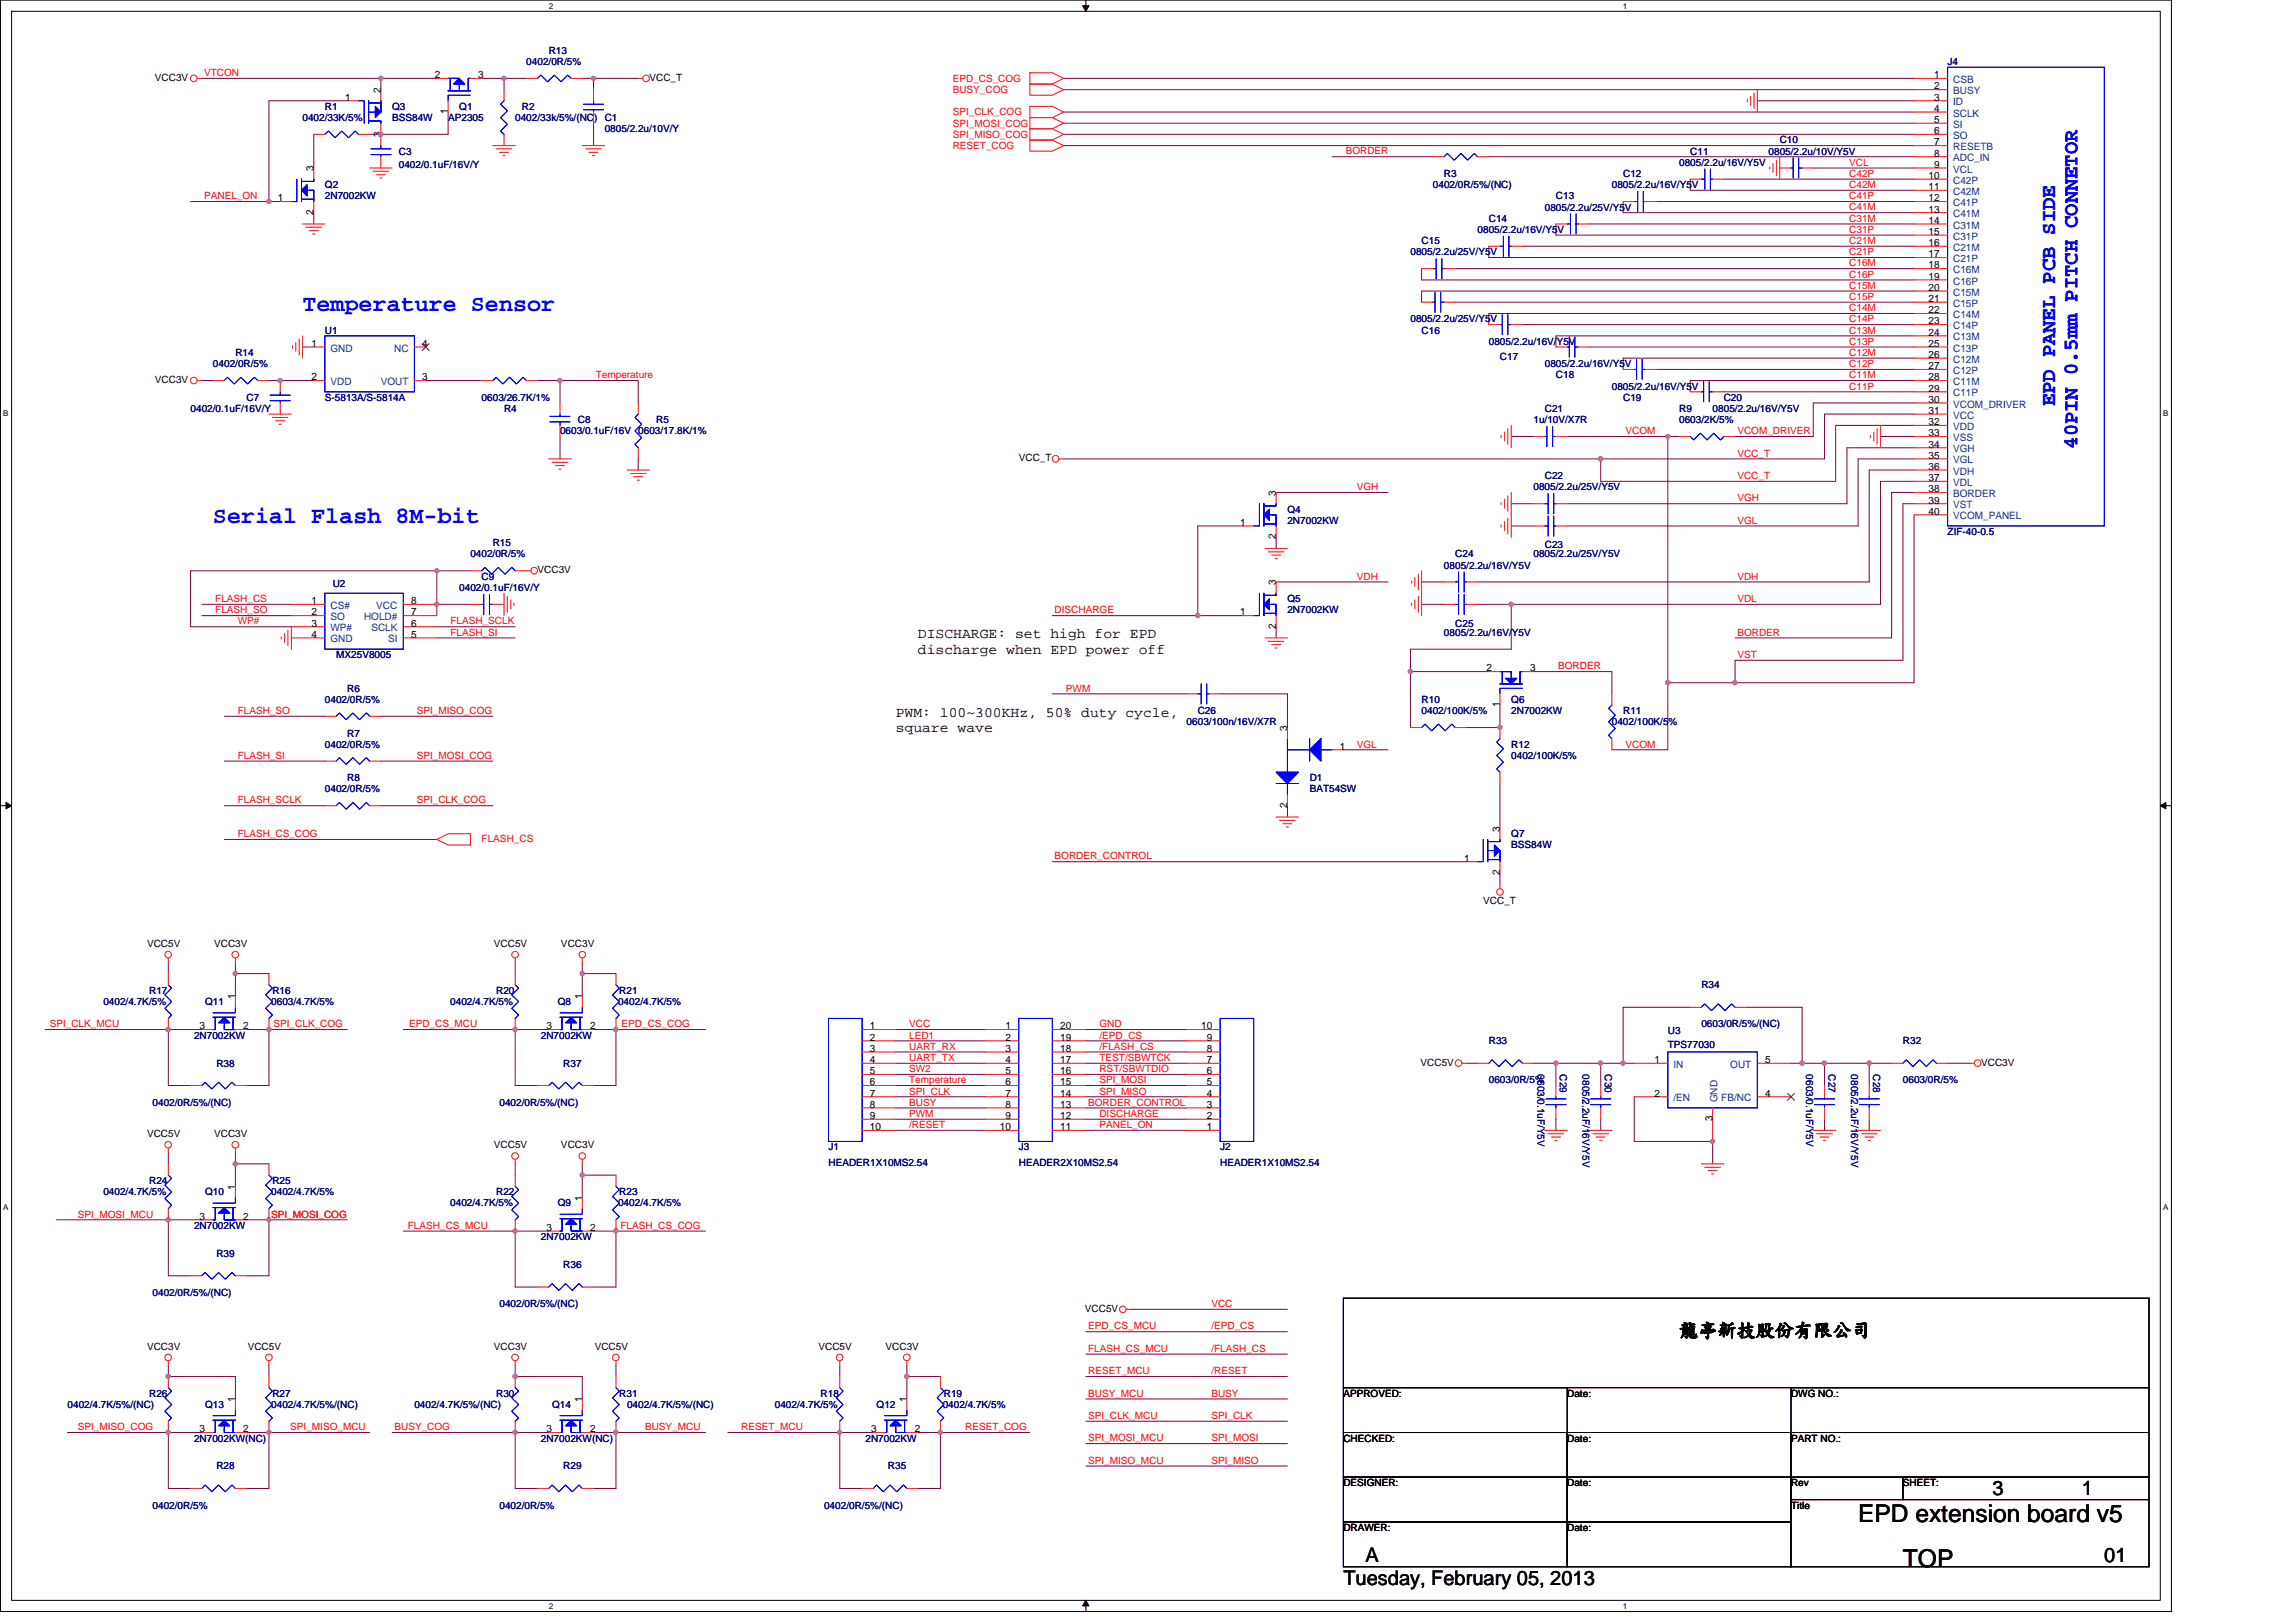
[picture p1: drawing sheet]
<svg xmlns="http://www.w3.org/2000/svg" width="297mm" height="210mm" viewBox="0 0 297 210" stroke-linecap="round" stroke-linejoin="round" font-family="sans-serif">
<defs><g id="words">
<g font-size="3.2">
<text x="240.4" y="196.9">EPD extension board v5</text>
<text x="246.2" y="202.7">TOP</text>
</g>
<g font-size="3" fill="#00f">
<text x="39.1" y="40.2">Temperature Sensor</text>
<text x="27.6" y="67.7">Serial Flash 8M-bit</text>
</g>
<g font-size="2.7" fill="#00f">
<text x="265.9" y="52.6" transform="rotate(-90 265.9 52.6)">EPD PANEL PCB SIDE</text>
<text x="268.8" y="58.1" transform="rotate(-90 268.8 58.1)">40PIN 0.5mm PITCH CONNETOR</text>
</g>
<g font-size="2.6">
<text x="257.8" y="193.4">3</text>
<text x="269.3" y="193.4">1</text>
<text x="176.7" y="202.1">A</text>
<text x="272.2" y="202.1">01</text>
<text x="173.8" y="205">Tuesday, February 05, 2013</text>
</g>
<text font-size="2.5" x="217.2" y="172.8">龍亭新技股份有限公司</text>
<g font-size="1.9">
<text x="118.8" y="82.6">DISCHARGE: set high for EPD</text>
<text x="118.8" y="84.6">discharge when EPD power off</text>
<text x="115.9" y="92.7">PWM: 100~300KHz, 50% duty cycle,</text>
<text x="115.9" y="94.7">square wave</text>
</g>
<g font-size="1.3">
<text x="20" y="10.4">VCC3V</text>
<text x="56.2" y="10.1">2</text>
<text x="61.9" y="10.1">3</text>
<text x="84" y="10.4">VCC_T</text>
<text x="250.2" y="11.6">2</text>
<text x="250.2" y="10.1">1</text>
<text x="44.6" y="13">1</text>
<text x="49.3" y="17.7" transform="rotate(-90 49.3 17.7)">3</text>
<text x="49.3" y="12" transform="rotate(-90 49.3 12)">2</text>
<text x="58" y="14.8" transform="rotate(-90 58 14.8)">1</text>
<text x="250.2" y="17.4">6</text>
<text x="250.2" y="15.9">5</text>
<text x="250.2" y="14.5">4</text>
<text x="250.2" y="13">3</text>
<text x="40.6" y="22.2" transform="rotate(-90 40.6 22.2)">3</text>
<text x="249.5" y="23.2">10</text>
<text x="250.2" y="21.7">9</text>
<text x="250.2" y="20.3">8</text>
<text x="250.2" y="18.8">7</text>
<text x="36" y="26.1">1</text>
<text x="40.6" y="27.8" transform="rotate(-90 40.6 27.8)">2</text>
<text x="249.5" y="29">14</text>
<text x="249.5" y="27.5">13</text>
<text x="249.5" y="26.1">12</text>
<text x="249.5" y="24.6">11</text>
<text x="249.5" y="31.8">16</text>
<text x="249.5" y="30.4">15</text>
<text x="249.5" y="33.3">17</text>
<text x="249.5" y="34.7">18</text>
<text x="249.5" y="36.2">19</text>
<text x="249.5" y="37.6">20</text>
<text x="249.5" y="39.1">21</text>
<text x="249.5" y="40.5">22</text>
<text x="249.5" y="42">23</text>
<text x="40.3" y="44.9">1</text>
<text x="54.6" y="44.9">4</text>
<text x="249.5" y="43.4">24</text>
<text x="249.5" y="44.9">25</text>
<text x="249.5" y="46.3">26</text>
<text x="249.5" y="47.8">27</text>
<text x="20" y="49.5">VCC3V</text>
<text x="40.3" y="49.2">2</text>
<text x="54.6" y="49.2">3</text>
<text x="249.5" y="49.2">28</text>
<text x="249.5" y="50.7">29</text>
<text x="249.5" y="52.1">30</text>
<text x="249.5" y="53.6">31</text>
<text x="131.8" y="59.7">VCC_T</text>
<text x="249.5" y="55">32</text>
<text x="249.5" y="56.5">33</text>
<text x="249.5" y="57.9">34</text>
<text x="249.5" y="59.4">35</text>
<text x="165.1" y="64.2" transform="rotate(-90 165.1 64.2)">3</text>
<text x="249.5" y="60.8">36</text>
<text x="249.5" y="62.3">37</text>
<text x="249.5" y="63.7">38</text>
<text x="249.5" y="65.2">39</text>
<text x="160.5" y="68">1</text>
<text x="165.1" y="69.8" transform="rotate(-90 165.1 69.8)">2</text>
<text x="249.5" y="66.6">40</text>
<text x="69.6" y="74.1">VCC3V</text>
<text x="165.1" y="75.7" transform="rotate(-90 165.1 75.7)">3</text>
<text x="40.3" y="78.2">1</text>
<text x="40.3" y="79.6">2</text>
<text x="40.3" y="81.1">3</text>
<text x="40.3" y="82.5">4</text>
<text x="53.2" y="79.6">7</text>
<text x="53.2" y="78.2">8</text>
<text x="53.2" y="82.5">5</text>
<text x="53.2" y="81.1">6</text>
<text x="160.5" y="79.6">1</text>
<text x="165.1" y="81.4" transform="rotate(-90 165.1 81.4)">2</text>
<text x="192.3" y="86.9">2</text>
<text x="198" y="86.9">3</text>
<text x="166.5" y="94.6" transform="rotate(-90 166.5 94.6)">3</text>
<text x="194" y="91.5" transform="rotate(-90 194 91.5)">1</text>
<text x="173.4" y="97">1</text>
<text x="166.5" y="104.5" transform="rotate(-90 166.5 104.5)">2</text>
<text x="194" y="107.6" transform="rotate(-90 194 107.6)">3</text>
<text x="189.4" y="111.5">1</text>
<text x="194" y="113.2" transform="rotate(-90 194 113.2)">2</text>
<text x="191.9" y="117">VCC_T</text>
<text x="19" y="122.5">VCC5V</text>
<text x="27.7" y="122.5">VCC3V</text>
<text x="63.9" y="122.5">VCC5V</text>
<text x="72.6" y="122.5">VCC3V</text>
<text x="30.4" y="129.3" transform="rotate(-90 30.4 129.3)">1</text>
<text x="75.3" y="129.3" transform="rotate(-90 75.3 129.3)">1</text>
<text x="25.8" y="133.2">3</text>
<text x="31.5" y="133.2">2</text>
<text x="70.7" y="133.2">3</text>
<text x="76.3" y="133.2">2</text>
<text x="112.5" y="133.2">1</text>
<text x="112.5" y="134.6">2</text>
<text x="112.5" y="136.1">3</text>
<text x="112.5" y="137.5">4</text>
<text x="130.1" y="133.2">1</text>
<text x="130.1" y="134.6">2</text>
<text x="130.1" y="136.1">3</text>
<text x="130.1" y="137.5">4</text>
<text x="137.2" y="137.5">17</text>
<text x="137.2" y="136.1">18</text>
<text x="137.2" y="134.6">19</text>
<text x="137.2" y="133.2">20</text>
<text x="155.4" y="133.2">10</text>
<text x="156.1" y="137.5">7</text>
<text x="156.1" y="136.1">8</text>
<text x="156.1" y="134.6">9</text>
<text x="183.8" y="137.9">VCC5V</text>
<text x="214" y="137.5">1</text>
<text x="228.4" y="137.5">5</text>
<text x="256.3" y="137.9">VCC3V</text>
<text x="112.5" y="139">5</text>
<text x="112.5" y="140.4">6</text>
<text x="112.5" y="141.9">7</text>
<text x="112.5" y="143.3">8</text>
<text x="130.1" y="139">5</text>
<text x="130.1" y="140.4">6</text>
<text x="130.1" y="141.9">7</text>
<text x="130.1" y="143.3">8</text>
<text x="137.2" y="139">16</text>
<text x="137.2" y="140.4">15</text>
<text x="137.2" y="141.9">14</text>
<text x="137.2" y="143.3">13</text>
<text x="156.1" y="143.3">3</text>
<text x="156.1" y="141.9">4</text>
<text x="156.1" y="140.4">5</text>
<text x="156.1" y="139">6</text>
<text x="214" y="141.9">2</text>
<text x="228.4" y="141.9">4</text>
<text x="19" y="147.1">VCC5V</text>
<text x="27.7" y="147.1">VCC3V</text>
<text x="63.9" y="148.6">VCC5V</text>
<text x="72.6" y="148.6">VCC3V</text>
<text x="112.5" y="144.8">9</text>
<text x="112.5" y="146.2">10</text>
<text x="129.3" y="146.2">10</text>
<text x="130.1" y="144.8">9</text>
<text x="137.2" y="146.2">11</text>
<text x="137.2" y="144.8">12</text>
<text x="156.1" y="146.2">1</text>
<text x="156.1" y="144.8">2</text>
<text x="221.5" y="145.1" transform="rotate(-90 221.5 145.1)">3</text>
<text x="30.4" y="153.9" transform="rotate(-90 30.4 153.9)">1</text>
<text x="75.3" y="155.4" transform="rotate(-90 75.3 155.4)">1</text>
<text x="25.8" y="157.8">3</text>
<text x="31.5" y="157.8">2</text>
<text x="70.7" y="159.3">3</text>
<text x="76.3" y="159.3">2</text>
<text x="140.4" y="169.7">VCC5V</text>
<text x="19" y="174.6">VCC3V</text>
<text x="32" y="174.6">VCC5V</text>
<text x="63.9" y="174.6">VCC3V</text>
<text x="76.9" y="174.6">VCC5V</text>
<text x="105.9" y="174.6">VCC5V</text>
<text x="114.6" y="174.6">VCC3V</text>
<text x="25.8" y="185.3">3</text>
<text x="30.4" y="181.4" transform="rotate(-90 30.4 181.4)">1</text>
<text x="31.5" y="185.3">2</text>
<text x="70.7" y="185.3">3</text>
<text x="75.3" y="181.4" transform="rotate(-90 75.3 181.4)">1</text>
<text x="76.3" y="185.3">2</text>
<text x="112.7" y="185.3">3</text>
<text x="117.3" y="181.4" transform="rotate(-90 117.3 181.4)">1</text>
<text x="118.3" y="185.3">2</text>
<text x="173.8" y="180.7">APPROVED:</text>
<text x="202.8" y="180.7">Date:</text>
<text x="231.7" y="180.7">DWG NO.:</text>
<text x="173.8" y="186.5">CHECKED:</text>
<text x="202.8" y="186.5">Date:</text>
<text x="231.7" y="186.5">PART NO.:</text>
<text x="173.8" y="192.3">DESIGNER:</text>
<text x="202.8" y="192.3">Date:</text>
<text x="231.7" y="195.2">Title</text>
<text x="231.7" y="192.3">Rev</text>
<text x="246.2" y="192.3">SHEET:</text>
<text x="173.8" y="198.1">DRAWER:</text>
<text x="202.8" y="198.1">Date:</text>
</g>
<g font-size="1.3" fill="#f00">
<text x="26.4" y="9.8">VTCON</text>
<text x="123.3" y="10.6">EPD_CS_COG</text>
<text x="123.3" y="12">BUSY_COG</text>
<text x="123.3" y="14.9">SPI_CLK_COG</text>
<text x="123.3" y="16.4">SPI_MOSI_COG</text>
<text x="123.3" y="17.8">SPI_MISO_COG</text>
<text x="123.3" y="19.3">RESET_COG</text>
<text x="174.1" y="20">BORDER</text>
<text x="239.2" y="21.4">VCL</text>
<text x="239.2" y="22.9">C42P</text>
<text x="26.4" y="25.8">PANEL_ON</text>
<text x="239.2" y="24.3">C42M</text>
<text x="239.2" y="25.8">C41P</text>
<text x="239.2" y="27.2">C41M</text>
<text x="239.2" y="28.7">C31M</text>
<text x="239.2" y="34.5">C16M</text>
<text x="239.2" y="33">C21P</text>
<text x="239.2" y="35.9">C16P</text>
<text x="239.2" y="31.6">C21M</text>
<text x="239.2" y="30.1">C31P</text>
<text x="239.2" y="41.7">C14P</text>
<text x="239.2" y="40.3">C14M</text>
<text x="239.2" y="38.8">C15P</text>
<text x="239.2" y="37.4">C15M</text>
<text x="239.2" y="47.5">C12P</text>
<text x="239.2" y="46">C12M</text>
<text x="239.2" y="44.6">C13P</text>
<text x="239.2" y="43.2">C13M</text>
<text x="77.1" y="48.9">Temperature</text>
<text x="239.2" y="48.9">C11M</text>
<text x="239.2" y="50.4">C11P</text>
<text x="210.3" y="56.2">VCOM</text>
<text x="224.8" y="56.2">VCOM_DRIVER</text>
<text x="224.8" y="59.1">VCC_T</text>
<text x="175.5" y="63.4">VGH</text>
<text x="224.8" y="62">VCC_T</text>
<text x="224.8" y="64.9">VGH</text>
<text x="224.8" y="67.8">VGL</text>
<text x="27.9" y="77.9">FLASH_CS</text>
<text x="175.5" y="75">VDH</text>
<text x="224.8" y="77.9">VDL</text>
<text x="224.8" y="75">VDH</text>
<text x="27.9" y="79.4">FLASH_SO</text>
<text x="30.8" y="80.8">WP#</text>
<text x="58.3" y="80.8">FLASH_SCLK</text>
<text x="58.3" y="82.2">FLASH_SI</text>
<text x="136.4" y="79.4">DISCHARGE</text>
<text x="224.8" y="82.2">BORDER</text>
<text x="137.9" y="89.5">PWM</text>
<text x="201.6" y="86.6">BORDER</text>
<text x="224.8" y="85.1">VST</text>
<text x="30.8" y="92.4">FLASH_SO</text>
<text x="53.9" y="92.4">SPI_MISO_COG</text>
<text x="30.8" y="98.2">FLASH_SI</text>
<text x="53.9" y="98.2">SPI_MOSI_COG</text>
<text x="175.5" y="96.7">VGL</text>
<text x="210.3" y="96.7">VCOM</text>
<text x="30.8" y="103.9">FLASH_SCLK</text>
<text x="53.9" y="103.9">SPI_CLK_COG</text>
<text x="30.8" y="108.3">FLASH_CS_COG</text>
<text x="62.3" y="108.9">FLASH_CS</text>
<text x="136.4" y="111.2">BORDER_CONTROL</text>
<text x="6.4" y="132.9">SPI_CLK_MCU</text>
<text x="35.4" y="132.9">SPI_CLK_COG</text>
<text x="52.9" y="132.9">EPD_CS_MCU</text>
<text x="80.4" y="132.9">EPD_CS_COG</text>
<text x="117.6" y="132.9">VCC</text>
<text x="117.6" y="134.4">LED1</text>
<text x="117.6" y="135.8">UART_RX</text>
<text x="117.6" y="137.3">UART_TX</text>
<text x="142.2" y="132.9">GND</text>
<text x="142.2" y="134.4">/EPD_CS</text>
<text x="142.2" y="135.8">/FLASH_CS</text>
<text x="142.2" y="137.3">TEST/SBWTCK</text>
<text x="117.6" y="138.7">SW2</text>
<text x="117.6" y="140.1">Temperature</text>
<text x="117.6" y="141.6">SPI_CLK</text>
<text x="117.6" y="143">BUSY</text>
<text x="140.8" y="143">BORDER_CONTROL</text>
<text x="142.2" y="138.7">RST/SBWTDIO</text>
<text x="142.2" y="140.1">SPI_MOSI</text>
<text x="142.2" y="141.6">SPI_MISO</text>
<text x="117.6" y="145.9">/RESET</text>
<text x="117.6" y="144.5">PWM</text>
<text x="142.2" y="144.5">DISCHARGE</text>
<text x="142.2" y="145.9">PANEL_ON</text>
<text x="10.1" y="157.5">SPI_MOSI_MCU</text>
<text x="35.1" y="157.5">SPI_MOSI_COG</text>
<text x="52.8" y="159">FLASH_CS_MCU</text>
<text x="80.3" y="159">FLASH_CS_COG</text>
<text x="140.8" y="172">EPD_CS_MCU</text>
<text x="156.7" y="172">/EPD_CS</text>
<text x="156.7" y="169.1">VCC</text>
<text x="140.8" y="174.9">FLASH_CS_MCU</text>
<text x="140.8" y="177.8">RESET_MCU</text>
<text x="156.7" y="174.9">/FLASH_CS</text>
<text x="156.7" y="177.8">/RESET</text>
<text x="10.1" y="185">SPI_MISO_COG</text>
<text x="37.5" y="185">SPI_MISO_MCU</text>
<text x="51" y="185">BUSY_COG</text>
<text x="83.5" y="185">BUSY_MCU</text>
<text x="95.9" y="185">RESET_MCU</text>
<text x="124.9" y="185">RESET_COG</text>
<text x="140.8" y="180.7">BUSY_MCU</text>
<text x="140.8" y="183.6">SPI_CLK_MCU</text>
<text x="156.7" y="183.6">SPI_CLK</text>
<text x="156.7" y="180.7">BUSY</text>
<text x="140.8" y="189.4">SPI_MISO_MCU</text>
<text x="140.8" y="186.5">SPI_MOSI_MCU</text>
<text x="156.7" y="189.4">SPI_MISO</text>
<text x="156.7" y="186.5">SPI_MOSI</text>
</g>
<g font-size="1.3" fill="#000080">
<text x="68.1" y="8.4">0402/0R/5%</text>
<text x="71" y="7">R13</text>
<text x="252" y="8.4">J4</text>
<text x="39.1" y="15.7">0402/33K/5%</text>
<text x="42" y="14.2">R1</text>
<text x="50.7" y="14.2">Q3</text>
<text x="50.7" y="15.7">BSS84W</text>
<text x="58" y="15.7">AP2305</text>
<text x="59.4" y="14.2">Q1</text>
<text x="66.7" y="15.7">0402/33k/5%/(NC)</text>
<text x="67.5" y="14.2">R2</text>
<text x="78.2" y="15.7">C1</text>
<text x="78.2" y="17.1">0805/2.2u/10V/Y</text>
<text x="51.6" y="20">C3</text>
<text x="51.6" y="21.7">0402/0.1uF/16V/Y</text>
<text x="186.8" y="22.9">R3</text>
<text x="210" y="22.9">C12</text>
<text x="217.2" y="21.4">0805/2.2u/16V/Y5V</text>
<text x="218.7" y="20">C11</text>
<text x="228.8" y="20">0805/2.2u/10V/Y5V</text>
<text x="230.2" y="18.5">C10</text>
<text x="42" y="24.3">Q2</text>
<text x="42" y="25.8">2N7002KW</text>
<text x="185.4" y="24.3">0402/0R/5%/(NC)</text>
<text x="192.6" y="28.7">C14</text>
<text x="199.9" y="27.2">0805/2.2u/25V/Y5V</text>
<text x="201.3" y="25.8">C13</text>
<text x="208.5" y="24.3">0805/2.2u/16V/Y5V</text>
<text x="182.5" y="33">0805/2.2u/25V/Y5V</text>
<text x="183.9" y="31.6">C15</text>
<text x="191.2" y="30.1">0805/2.2u/16V/Y5V</text>
<text x="182.5" y="41.7">0805/2.2u/25V/Y5V</text>
<text x="27.6" y="47.5">0402/0R/5%</text>
<text x="30.5" y="46.1">R14</text>
<text x="42" y="43.2">U1</text>
<text x="183.9" y="43.2">C16</text>
<text x="192.6" y="44.6">0805/2.2u/16V/Y5V</text>
<text x="194.1" y="46.6">C17</text>
<text x="199.9" y="47.5">0805/2.2u/16V/Y5V</text>
<text x="24.7" y="53.3">0402/0.1uF/16V/Y</text>
<text x="31.9" y="51.9">C7</text>
<text x="42" y="51.9">S-5813A/S-5814A</text>
<text x="62.3" y="51.9">0603/26.7K/1%</text>
<text x="65.2" y="53.3">R4</text>
<text x="199.9" y="53.3">C21</text>
<text x="201.3" y="49">C18</text>
<text x="208.5" y="50.4">0805/2.2u/16V/Y5V</text>
<text x="210" y="51.9">C19</text>
<text x="217.2" y="53.3">R9</text>
<text x="221.6" y="53.3">0805/2.2u/16V/Y5V</text>
<text x="223" y="51.9">C20</text>
<text x="72.5" y="56.2">0603/0.1uF/16V</text>
<text x="74.8" y="54.7">C8</text>
<text x="82.6" y="56.2">0603/17.8K/1%</text>
<text x="84.9" y="54.7">R5</text>
<text x="198.4" y="54.7">1u/10V/X7R</text>
<text x="217.2" y="54.7">0603/2K/5%</text>
<text x="198.4" y="63.4">0805/2.2u/25V/Y5V</text>
<text x="199.9" y="62">C22</text>
<text x="63.8" y="70.7">R15</text>
<text x="166.6" y="67.8">2N7002KW</text>
<text x="166.6" y="66.3">Q4</text>
<text x="199.9" y="71">C23</text>
<text x="252" y="69.2">ZIF-40-0.5</text>
<text x="43" y="75.9">U2</text>
<text x="59.4" y="76.5">0402/0.1uF/16V/Y</text>
<text x="60.9" y="72.1">0402/0R/5%</text>
<text x="62.3" y="75">C9</text>
<text x="166.6" y="77.9">Q5</text>
<text x="186.8" y="73.6">0805/2.2u/16V/Y5V</text>
<text x="188.3" y="72.1">C24</text>
<text x="198.4" y="72.1">0805/2.2u/25V/Y5V</text>
<text x="166.6" y="79.4">2N7002KW</text>
<text x="186.8" y="82.3">0805/2.2u/16V/Y5V</text>
<text x="188.3" y="81.1">C25</text>
<text x="43.5" y="85.2">MX25V8005</text>
<text x="44.9" y="89.5">R6</text>
<text x="42" y="90.9">0402/0R/5%</text>
<text x="44.9" y="95.3">R7</text>
<text x="153.5" y="93.8">0603/100n/16V/X7R</text>
<text x="155" y="92.4">C26</text>
<text x="183.9" y="92.4">0402/100K/5%</text>
<text x="183.9" y="90.9">R10</text>
<text x="195.5" y="92.4">2N7002KW</text>
<text x="195.5" y="90.9">Q6</text>
<text x="208.5" y="93.8">0402/100K/5%</text>
<text x="210" y="92.4">R11</text>
<text x="42" y="96.7">0402/0R/5%</text>
<text x="44.9" y="101.1">R8</text>
<text x="169.4" y="101.1">D1</text>
<text x="195.5" y="98.2">0402/100K/5%</text>
<text x="195.5" y="96.7">R12</text>
<text x="42" y="102.5">0402/0R/5%</text>
<text x="169.4" y="102.5">BAT54SW</text>
<text x="195.5" y="109.8">BSS84W</text>
<text x="195.5" y="108.3">Q7</text>
<text x="13.4" y="130">0402/4.7K/5%</text>
<text x="19.3" y="128.6">R17</text>
<text x="26.5" y="130">Q11</text>
<text x="35.1" y="130">0603/4.7K/5%</text>
<text x="35.2" y="128.6">R16</text>
<text x="58.2" y="130">0402/4.7K/5%</text>
<text x="64.2" y="128.6">R20</text>
<text x="72.2" y="130">Q8</text>
<text x="80" y="130">0402/4.7K/5%</text>
<text x="80.1" y="128.6">R21</text>
<text x="220.1" y="127.9">R34</text>
<text x="25.1" y="134.4">2N7002KW</text>
<text x="28" y="138">R38</text>
<text x="70" y="134.4">2N7002KW</text>
<text x="72.9" y="138">R37</text>
<text x="192.6" y="135.1">R33</text>
<text x="215.8" y="133.8">U3</text>
<text x="215.8" y="135.5">TPS77030</text>
<text x="220.1" y="132.9">0603/0R/5%/(NC)</text>
<text x="246.2" y="135.1">R32</text>
<text x="19.7" y="143.1">0402/0R/5%/(NC)</text>
<text x="64.6" y="143.1">0402/0R/5%/(NC)</text>
<text x="192.6" y="140.2">0603/0R/5%</text>
<text x="198.9" y="139" transform="rotate(90 198.9 139)">0603/0.1uF/Y5V</text>
<text x="201.8" y="139" transform="rotate(90 201.8 139)">C29</text>
<text x="204.7" y="139" transform="rotate(90 204.7 139)">0805/2.2uF/16V/Y5V</text>
<text x="207.6" y="139" transform="rotate(90 207.6 139)">C30</text>
<text x="233.7" y="139" transform="rotate(90 233.7 139)">0603/0.1uF/Y5V</text>
<text x="236.6" y="139" transform="rotate(90 236.6 139)">C27</text>
<text x="239.5" y="139" transform="rotate(90 239.5 139)">0805/2.2uF/16V/Y5V</text>
<text x="242.4" y="139" transform="rotate(90 242.4 139)">C28</text>
<text x="246.2" y="140.2">0603/0R/5%</text>
<text x="107.2" y="148.8">J1</text>
<text x="131.8" y="148.8">J3</text>
<text x="157.9" y="148.8">J2</text>
<text x="13.4" y="154.6">0402/4.7K/5%</text>
<text x="19.3" y="153.2">R24</text>
<text x="26.5" y="154.6">Q10</text>
<text x="35.1" y="154.6">0402/4.7K/5%</text>
<text x="35.2" y="153.2">R25</text>
<text x="64.2" y="154.6">R22</text>
<text x="80.1" y="154.6">R23</text>
<text x="107.2" y="150.9">HEADER1X10MS2.54</text>
<text x="131.8" y="150.9">HEADER2X10MS2.54</text>
<text x="157.9" y="150.9">HEADER1X10MS2.54</text>
<text x="25.1" y="159">2N7002KW</text>
<text x="58.2" y="156.1">0402/4.7K/5%</text>
<text x="70" y="160.4">2N7002KW</text>
<text x="72.2" y="156.1">Q9</text>
<text x="80" y="156.1">0402/4.7K/5%</text>
<text x="19.7" y="167.7">0402/0R/5%/(NC)</text>
<text x="28" y="162.6">R39</text>
<text x="72.9" y="164.1">R36</text>
<text x="64.6" y="169.1">0402/0R/5%/(NC)</text>
<text x="8.7" y="182.2">0402/4.7K/5%/(NC)</text>
<text x="19.3" y="180.7">R26</text>
<text x="26.5" y="182.2">Q13</text>
<text x="35.1" y="182.2">0402/4.7K/5%/(NC)</text>
<text x="35.2" y="180.7">R27</text>
<text x="53.6" y="182.2">0402/4.7K/5%/(NC)</text>
<text x="64.2" y="180.7">R30</text>
<text x="71.4" y="182.2">Q14</text>
<text x="80.1" y="180.7">R31</text>
<text x="81.1" y="182.2">0402/4.7K/5%/(NC)</text>
<text x="100.2" y="182.2">0402/4.7K/5%</text>
<text x="106.2" y="180.7">R18</text>
<text x="113.4" y="182.2">Q12</text>
<text x="122" y="182.2">0402/4.7K/5%</text>
<text x="122.1" y="180.7">R19</text>
<text x="25.1" y="186.5">2N7002KW(NC)</text>
<text x="28" y="190.1">R28</text>
<text x="70" y="186.5">2N7002KW(NC)</text>
<text x="72.9" y="190.1">R29</text>
<text x="112" y="186.5">2N7002KW</text>
<text x="114.9" y="190.1">R35</text>
<text x="19.7" y="195.2">0402/0R/5%</text>
<text x="64.6" y="195.2">0402/0R/5%</text>
<text x="106.6" y="195.2">0402/0R/5%/(NC)</text>
</g>
<g font-size="1.3" fill="#004080">
<text x="252.7" y="10.7">CSB</text>
<text x="252.7" y="18">SO</text>
<text x="252.7" y="16.5">SI</text>
<text x="252.7" y="15.1">SCLK</text>
<text x="252.7" y="13.6">ID</text>
<text x="252.7" y="12.2">BUSY</text>
<text x="252.7" y="23.8">C42P</text>
<text x="252.7" y="22.3">VCL</text>
<text x="252.7" y="20.9">ADC_IN</text>
<text x="252.7" y="19.4">RESETB</text>
<text x="252.7" y="29.6">C31M</text>
<text x="252.7" y="28.1">C41M</text>
<text x="252.7" y="26.7">C41P</text>
<text x="252.7" y="25.2">C42M</text>
<text x="252.7" y="32.4">C21M</text>
<text x="252.7" y="31">C31P</text>
<text x="252.7" y="33.9">C21P</text>
<text x="252.7" y="35.3">C16M</text>
<text x="252.7" y="36.8">C16P</text>
<text x="252.7" y="38.2">C15M</text>
<text x="252.7" y="39.7">C15P</text>
<text x="252.7" y="41.1">C14M</text>
<text x="42.8" y="45.5">GND</text>
<text x="51" y="45.5">NC</text>
<text x="252.7" y="42.6">C14P</text>
<text x="252.7" y="44">C13M</text>
<text x="252.7" y="45.5">C13P</text>
<text x="252.7" y="46.9">C12M</text>
<text x="42.8" y="49.8">VDD</text>
<text x="49.3" y="49.8">VOUT</text>
<text x="252.7" y="48.4">C12P</text>
<text x="252.7" y="49.8">C11M</text>
<text x="252.7" y="51.3">C11P</text>
<text x="252.7" y="52.7">VCOM_DRIVER</text>
<text x="252.7" y="54.2">VCC</text>
<text x="252.7" y="55.6">VDD</text>
<text x="252.7" y="57.1">VSS</text>
<text x="252.7" y="58.5">VGH</text>
<text x="252.7" y="60">VGL</text>
<text x="252.7" y="61.4">VDH</text>
<text x="252.7" y="62.9">VDL</text>
<text x="252.7" y="64.3">BORDER</text>
<text x="252.7" y="65.8">VST</text>
<text x="252.7" y="67.2">VCOM_PANEL</text>
<text x="42.8" y="78.8">CS#</text>
<text x="42.8" y="80.2">SO</text>
<text x="42.8" y="81.7">WP#</text>
<text x="42.8" y="83.1">GND</text>
<text x="47.1" y="80.2">HOLD#</text>
<text x="48" y="81.7">SCLK</text>
<text x="48.7" y="78.8">VCC</text>
<text x="50.2" y="83.1">SI</text>
<text x="216.5" y="138.2">IN</text>
<text x="216.5" y="142.5">/EN</text>
<text x="222.2" y="142.6" transform="rotate(-90 222.2 142.6)">GND</text>
<text x="222.7" y="142.5">FB/NC</text>
<text x="223.9" y="138.2">OUT</text>
</g>
<g font-size="1">
<text x="71" y="1.1">2</text>
<text x="210" y="1.1">1</text>
<text x=".4" y="53.8">B</text>
<text x="279.8" y="53.8">B</text>
<text x=".4" y="156.6">A</text>
<text x="279.8" y="156.6">A</text>
<text x="71" y="208.2">2</text>
<text x="210" y="208.2">1</text>
</g>
</g></defs>
<path d="M.1 0h280.8v208.5h-280.8zM1.5 1.5h278v205.6h-278z" fill="none" stroke="#000" stroke-width=".13"/>
<g fill="#fff">
<path d="M71 .2h.6v1.1h-.6z"/>
<path d="M71 207.2h.6v1.2h-.6z"/>
</g>
<path d="M140.5 0v1.5M140.5 207.1v1.4" fill="none" stroke="#000" stroke-width=".13"/>
<path d="M140.1 .7h.8l-.4 .8zM140.5 207.1l.4 .7h-.8z" fill="#000" stroke="#000" stroke-width=".13"/>
<g fill="#fff">
<path d="M210 .2h.5v1.1h-.5z"/>
<path d="M210 207.2h.5v1.2h-.5z"/>
<path d="M.4 52.9h.7v1.1h-.7z"/>
<path d="M279.8 52.9h.7v1.1h-.7z"/>
<path d="M.4 155.6h.7v1.2h-.7z"/>
<path d="M279.8 155.6h.7v1.2h-.7z"/>
</g>
<g fill="none" stroke="#000" stroke-width=".13">
<path d="M.1 104.2h1.4M279.5 104.2h1.4M173.8 179.5h29v5.8h-29zM173.8 168h104.2v11.5h-104.2zM231.7 179.5h46.3v5.8h-46.3zM173.8 196.9h29v5.8h-29zM173.8 191.1h29v5.8h-29zM173.8 185.3h29v5.8h-29zM202.8 185.3h28.9v5.8h-28.9zM202.8 196.9h28.9v5.8h-28.9zM202.8 191.1h28.9v5.8h-28.9zM231.7 191.1h14.5v2.9h-14.5z"/>
<path d="M231.7 194h46.3v8.7h-46.3zM231.7 185.3h46.3v5.8h-46.3zM246.2 191.1h31.8v2.9h-31.8z"/>
</g>
<path d="M.8 103.8l.7 .4-.7 .4zM279.5 104.2l.7-.4v.8z" fill="#000" stroke="#000" stroke-width=".13"/>
<g fill="none" stroke="#800040" stroke-width=".13">
<path d="M26.1 10.1h23.2M40.6 17.4v4.3M44.9 13h-10.1v13.1M49.3 10.1h7.2M49.3 10.1v1.5M58 14.5v2.9h-10.2M62.3 10.1h2.9M65.2 10.1v1.5M65.2 10.1h2.9M75.3 10.1h1.5M76.8 10.1h5.8M76.8 10.1v1.5"/>
<path d="M76.8 15.9v2.9M137.6 15.9h110M137.6 17.4h110M137.6 18.8h110M137.6 14.5h110M137.6 11.6h110M137.6 10.1h110M227.3 13h20.3M24.7 26.1h10.1M34.8 26.1h1.5M40.6 27.5v1.5M172.3 20.3h13.1"/>
<path d="M183.9 34.8v1.4h63.7M188.3 34.8h59.3M188.3 39.1h59.3M192.6 31.9v1.4h55M192.6 20.3h55M197 31.9h50.6M201.3 29v1.4h46.3M205.6 29h42M210 26.1v1.4h37.6M214.3 26.1h33.3M218.7 23.2v1.4h28.9M223 23.2h24.6"/>
<path d="M234.6 21.7h13M247.6 37.7h-63.7v1.4M26.1 49.2h1.5M34.8 49.2h5.8M39.1 44.9h1.5M55.1 49.2h7.2M69.6 49.2h2.9v2.9M72.5 49.2h10.1v2.9M72.5 56.5v2.9M82.6 59.4v1.4M137.6 59.4h69.5M195.5 56.5h2.9"/>
<path d="M197 42h50.6M202.8 56.5h13M205.6 44.9h42M214.3 47.8h33.3M215.8 56.5h1.4M215.8 56.5v31.8M223 50.7h24.6M243.3 56.5h4.3M247.6 53.6h-11.6v5.8h-28.9M247.6 59.4h-7.2v8.7h-37.6M247.6 55h-10.1v7.3h-30.4v-2.9M247.6 57.9h-8.7v7.3h-36.1"/>
<path d="M247.6 52.1h-13v4.4h-10.1M247.6 49.2h-28.9v1.5M247.6 46.3h-37.6v1.5M247.6 40.6h-55v1.4M247.6 43.5h-46.3v1.4M26.1 78.2h11.6M26.1 79.7h11.6M56.5 73.9v4.3M56.5 78.2v1.5M56.5 78.2h4.4M56.5 73.9h4.4M56.5 73.9h-31.8v7.2h13"/>
<path d="M136.1 79.7h18.9M155 79.7h5.8M160.8 68.1h-5.8v11.6M165.1 75.3h14.5M165.1 69.5v1.5M165.1 63.7h14.5M183.9 75.3h2.9M183.9 78.2h2.9M191.2 78.2h4.3M195.5 68.1h2.9M195.5 65.2h2.9M195.5 78.2v5.8h-13v2.9"/>
<path d="M247.6 66.6v21.7h-23.1M247.6 63.7h-2.9v18.8h-20.2M247.6 65.2h-1.4v20.2h-21.7v2.9M247.6 60.8h-5.8v14.5h-50.6M247.6 62.3h-4.3v15.9h-47.8M29 92.7h13M29 98.5h13M49.3 98.5h14.5M49.3 92.7h14.5M56.5 81.1h10.2M56.5 82.5h10.2M136.1 89.8h17.4"/>
<path d="M157.9 89.8h8.7v4.3M165.1 81.1v1.4M173.8 97h5.8M182.5 86.9h10.1M182.5 86.9v7.2M194.1 91.2v2.9h-4.4M198.4 86.9h10.1v2.9M215.8 88.3v8.7h-7.3M215.8 88.3h8.7M29 104.2h13M29 108.6h27.5M49.3 104.2h14.5"/>
<path d="M136.1 111.5h53.6M166.6 104.2v1.5M194.1 112.9v1.5M194.1 101.4v5.7M5.8 133.2h16M21.8 133.2v7.2h2.9M21.8 133.2h4.3M21.8 124.5v1.5M30.5 124.5v1.5M30.5 126v2.9M30.5 126h4.3M31.9 133.2h2.9"/>
<path d="M34.8 133.2h10.1M34.8 133.2v7.2h-2.9M52.2 133.2h14.5M66.7 133.2v7.2h2.9M66.7 124.5v1.5M66.7 133.2h4.3M75.3 124.5v1.5M75.3 126v2.9M75.3 126h4.4M76.8 133.2h2.9M79.7 133.2h11.6M79.7 133.2v7.2h-2.9"/>
<path d="M115.9 134.7h11.6M115.9 136.1h11.6M115.9 137.6h11.6M115.9 139h11.6M115.9 133.2h11.6M140.5 133.2h13M140.5 134.7h13M140.5 136.1h13M140.5 137.6h13M140.5 139h13M189.7 137.6h1.5M198.4 137.6h2.9"/>
<path d="M201.3 137.6v2.8M201.3 137.6h5.8M207.1 137.6h2.9M207.1 137.6v2.8M210 137.6h1.4M218.7 130.3h-8.7v7.3M225.9 130.3h7.2v7.3M231.7 137.6h1.4M233.1 137.6h2.9M236 137.6v2.8M236 137.6h5.8M241.8 137.6h2.9"/>
<path d="M241.8 137.6v2.8M252 137.6h2.9M7.3 157.8h14.5M21.8 157.8h4.3M21.8 157.8v7.3h2.9M21.8 149.1v1.5M30.5 150.6v2.9M30.5 149.1v1.5M30.5 150.6h4.3M31.9 157.8h2.9M34.8 157.8h10.1M34.8 157.8v7.3h-2.9"/>
<path d="M52.2 159.3h14.5M66.7 150.6v1.4M66.7 159.3v7.2h2.9M66.7 159.3h4.3M75.3 152v2.9M75.3 150.6v1.4M75.3 152h4.4M76.8 159.3h2.9M79.7 159.3h11.6M79.7 159.3v7.2h-2.9M115.9 140.4h11.6M115.9 141.9h11.6"/>
<path d="M115.9 146.2h11.6M115.9 143.3h11.6M115.9 144.8h11.6M140.5 140.4h13M140.5 141.9h13M140.5 143.3h13M140.5 144.8h13M140.5 146.2h13M201.3 144.8v1.4M207.1 144.8v1.4M211.4 141.9v5.8h10.2v2.9M236 144.8v1.4"/>
<path d="M241.8 144.8v1.4M21.8 176.6v1.5h8.7v2.9M34.8 176.6v1.5M66.7 176.6v1.5h8.6v2.9M79.7 176.6v1.5M108.6 176.6v1.5M117.3 178.1h4.4M117.3 178.1v2.9M117.3 176.6v1.5M140.5 172.3h26.1M140.5 175.2h26.1M140.5 178.1h26.1"/>
<path d="M146.3 169.4h20.3M8.7 185.3h13.1M21.8 185.3h4.3M21.8 185.3v7.3h2.9M31.9 185.3h2.9M34.8 185.3v7.3h-2.9M34.8 185.3h13M50.7 185.3h16M66.7 185.3v7.3h2.9M66.7 185.3h4.3M76.8 185.3h2.9M79.7 185.3h11.6"/>
<path d="M79.7 185.3v7.3h-2.9M94.2 185.3h14.4M108.6 185.3h4.4M108.6 185.3v7.3h2.9M118.8 185.3h2.9M121.7 185.3v7.3h-2.9M121.7 185.3h11.5M140.5 181h26.1M140.5 183.9h26.1M140.5 189.7h26.1M140.5 186.8h26.1"/>
</g>
<g fill="#f0f" stroke="#f0f" stroke-width=".13">
<circle cx="36.2" cy="49.2" r=".28"/>
<circle cx="72.4" cy="49.2" r=".28"/>
<circle cx="56.5" cy="78.2" r=".28"/>
<circle cx="56.5" cy="73.8" r=".28"/>
<circle cx="182.5" cy="86.9" r=".28"/>
<circle cx="195.5" cy="78.2" r=".28"/>
<circle cx="207.1" cy="59.4" r=".28"/>
<circle cx="215.8" cy="88.3" r=".28"/>
<circle cx="215.8" cy="56.5" r=".28"/>
<circle cx="224.4" cy="88.3" r=".28"/>
<circle cx="155" cy="79.6" r=".28"/>
<circle cx="194" cy="94.1" r=".28"/>
<circle cx="76.8" cy="10.1" r=".28"/>
<circle cx="49.3" cy="10.1" r=".28"/>
<circle cx="34.8" cy="26.1" r=".28"/>
<circle cx="49.3" cy="17.4" r=".28"/>
<circle cx="65.2" cy="10.1" r=".28"/>
<circle cx="221.5" cy="147.7" r=".28"/>
<circle cx="236" cy="137.5" r=".28"/>
<circle cx="233.1" cy="137.5" r=".28"/>
<circle cx="241.8" cy="137.5" r=".28"/>
<circle cx="207.1" cy="137.5" r=".28"/>
<circle cx="201.3" cy="137.5" r=".28"/>
<circle cx="210" cy="137.5" r=".28"/>
<circle cx="34.8" cy="157.8" r=".28"/>
<circle cx="21.8" cy="157.8" r=".28"/>
<circle cx="34.8" cy="133.2" r=".28"/>
<circle cx="30.4" cy="150.6" r=".28"/>
<circle cx="21.8" cy="133.2" r=".28"/>
<circle cx="30.4" cy="126" r=".28"/>
<circle cx="21.8" cy="185.3" r=".28"/>
<circle cx="34.8" cy="185.3" r=".28"/>
<circle cx="21.8" cy="178.1" r=".28"/>
<circle cx="66.6" cy="159.3" r=".28"/>
<circle cx="66.6" cy="133.2" r=".28"/>
<circle cx="79.7" cy="133.2" r=".28"/>
<circle cx="75.3" cy="126" r=".28"/>
<circle cx="79.7" cy="159.3" r=".28"/>
<circle cx="75.3" cy="152" r=".28"/>
<circle cx="108.6" cy="185.3" r=".28"/>
<circle cx="117.3" cy="178.1" r=".28"/>
<circle cx="79.7" cy="185.3" r=".28"/>
<circle cx="66.6" cy="185.3" r=".28"/>
<circle cx="66.6" cy="178.1" r=".28"/>
<circle cx="121.7" cy="185.3" r=".28"/>
</g>
<g fill="none" stroke="#f00" stroke-width=".13">
<path d="M25.5 10.1h.6M40.6 17.4h1.4M44.9 13h1.5M46.4 17.4h1.4M49.3 11.6v1.4M49.3 15.9v2.9M56.5 10.1h1.5M58 13v1.5M60.9 10.1h1.4M63.8 18.8h2.9M64.2 19.3h2M64.6 19.7h1.2"/>
<path d="M65.2 11.6v1.4M65.2 17.4v1.4M68.1 10.1h1.5M73.9 10.1h1.4M75.3 18.8h2.9M75.8 19.3h2M76.2 19.7h1.2M76.8 11.6v1.4M76.8 14.5v1.4M82.6 10.1h.6M133.2 9.4h2.9l1.5 .7-1.5 .8h-2.9zM133.2 10.9h2.9l1.5 .7-1.5 .7h-2.9z"/>
<path d="M133.2 13.8h2.9l1.5 .7-1.5 .7h-2.9zM133.2 15.2h2.9l1.5 .7-1.5 .8h-2.9zM133.2 16.7h2.9l1.5 .7-1.5 .7h-2.9zM133.2 18.1h2.9l1.5 .7-1.5 .8h-2.9zM226.1 12.9v.3M226.5 12.5v1.1M226.9 12v2.1M227.3 11.6v2.9M247.6 10.1h4.4M247.6 13h4.4M247.6 18.8h4.4M247.6 17.4h4.4"/>
<path d="M247.6 15.9h4.4M247.6 14.5h4.4M247.6 11.6h4.4M36.3 26.1h1.4M39.1 29h2.9M39.6 29.4h2M40 29.8h1.2M40.4 30.3h.3M40.6 21.7v1.5M40.6 26.1v1.4M47.8 21.7h2.9M48.3 22.2h2"/>
<path d="M48.7 22.6h1.2M49.1 23h.3M49.3 20.3v1.4M65.1 20.1h.2M76.6 20.1h.3M183.9 34.8h1.5M183.9 39.1h1.5M185.4 20.3h1.4M186.8 34.8h1.5M186.8 39.1h1.5M191.2 20.3h1.4M192.6 31.9h1.5"/>
<path d="M195.5 31.9h1.5M201.3 29h1.5M204.2 29h1.4M210 26.1h1.4M212.9 26.1h1.4M218.7 23.2h1.4M221.6 23.2h1.4M229 21.6v.3M229.4 21.1v1.2M229.8 20.7v2M230.2 21.7h1.5M230.2 20.3v2.9"/>
<path d="M233.1 21.7h1.5M247.6 20.3h4.4M247.6 39.1h4.4M247.6 34.8h4.4M247.6 21.7h4.4M247.6 31.9h4.4M247.6 23.2h4.4M247.6 30.4h4.4M247.6 29h4.4M247.6 27.5h4.4M247.6 26.1h4.4M247.6 24.6h4.4"/>
<path d="M247.6 33.3h4.4M247.6 36.2h4.4M247.6 37.7h4.4M25.5 49.2h.6M27.6 49.2h1.4M33.4 49.2h1.4M34.8 53.6h2.9M35.2 54h2.1M35.7 54.4h1.1M36.1 54.9h.3M36.3 49.2v1.5M36.3 52.1v1.5"/>
<path d="M37.8 44.7v.3M38.3 44.3v1.2M38.7 43.9v2M39.1 43.5v2.8M40.6 49.2h1.4M40.6 44.9h1.4M53.6 49.2h1.5M53.6 44.9h1.5M62.3 49.2h1.5M68.1 49.2h1.5M71 59.4h2.9M71.4 59.8h2"/>
<path d="M72.5 52.1v1.5M72.5 55v1.5M82.6 52.1v1.5M82.6 57.9v1.5M137 59.4h.6M192.6 42h1.5M194.2 56.3v.3M194.6 55.9v1.2M195.1 55.5v2M195.5 42h1.5M195.5 55v2.9M198.4 56.5h1.5"/>
<path d="M201.3 44.9h1.5M201.3 56.5h1.5M204.2 44.9h1.4M210 47.8h1.4M212.9 47.8h1.4M217.2 56.5h1.5M218.7 50.7h1.4M221.6 50.7h1.4M223 56.5h1.5M242 56.3v.3M242.4 55.9v1.2M242.8 55.5v2"/>
<path d="M243.3 55v2.9M247.6 56.5h4.4M247.6 49.2h4.4M247.6 50.7h4.4M247.6 40.6h4.4M247.6 42h4.4M247.6 43.5h4.4M247.6 44.9h4.4M247.6 46.3h4.4M247.6 47.8h4.4M247.6 52.1h4.4M247.6 53.6h4.4"/>
<path d="M247.6 55h4.4M247.6 57.9h4.4M247.6 59.4h4.4M37.7 78.2h4.3M37.7 79.7h4.3M52.2 78.2h4.3M52.2 79.7h4.3M60.9 78.2h1.4M60.9 73.9h1.4M63.8 78.2h1.4M65.2 76.8v2.9M65.6 77.2v2"/>
<path d="M66.1 77.6v1.2M66.5 78v.3M66.7 73.9h2M71.9 60.2h1.1M72.3 60.7h.3M81.1 60.8h2.9M81.6 61.3h2M82 61.7h1.2M82.4 62.1h.3M160.8 68.1h1.4M160.8 79.7h1.4M163.7 71h2.9"/>
<path d="M164.1 71.4h2M164.5 71.8h1.2M164.9 72.3h.3M165.1 63.7v1.5M165.1 68.1v1.4M165.1 75.3v1.5M165.1 79.7v1.4M182.6 75.2v.2M182.6 78v.3M183 74.7v1.2M183 77.6v1.2M183.5 74.3v2"/>
<path d="M183.5 77.2v2M183.9 73.9v5.8M186.8 78.2h1.5M186.8 75.3h1.5M189.7 78.2h1.5M189.7 75.3h1.5M194.2 67.9v.3M194.2 65v.3M194.6 67.5v1.1M194.6 64.6v1.1M195.1 67.1v2M195.1 64.2v2"/>
<path d="M195.5 63.7v5.8M198.4 68.1h1.5M198.4 65.2h1.5M201.3 68.1h1.5M201.3 65.2h1.5M247.6 65.2h4.4M247.6 60.8h4.4M247.6 62.3h4.4M247.6 63.7h4.4M247.6 66.6h4.4M36.4 82.4v.3M36.8 82v1.1"/>
<path d="M37.3 81.5v2M37.7 82.5h4.3M42 98.5h1.5M42 92.7h1.5M42 81.1h-4.3v2.9M47.8 98.5h1.5M47.8 92.7h1.5M52.2 81.1h4.3M52.2 82.5h4.3M153.5 89.8h1.5M156.4 89.8h1.5M163.7 82.5h2.9"/>
<path d="M164.1 83h2M164.5 83.4h1.2M164.9 83.8h.3M166.6 94.1v1.5M172.3 97h1.5M182.5 94.1h1.4M188.3 94.1h1.4M192.6 86.9h1.5M194.1 89.8v1.4M194.1 94.1v1.5M194.1 99.9v1.5M197 86.9h1.4"/>
<path d="M208.5 89.8v1.4M208.5 95.6v1.4M42 104.2h1.5M47.8 104.2h1.5M56.5 108.6l1.5-.7h2.9v1.4h-2.9zM165.1 105.7h2.9M165.5 106.1h2.1M166 106.6h1.1M166.4 107h.3M166.6 102.8v1.4M189.7 111.5h1.5M194.1 107.1v1.5"/>
<path d="M194.1 111.5v1.4M194.1 114.4v.6M21.8 124v.5M21.8 126v1.4M21.8 131.8v1.4M26.1 133.2h1.5M30.5 124v.5M30.5 133.2h1.4M30.5 128.9v1.4M34.8 126v1.4M34.8 131.8v1.4M66.7 124v.5"/>
<path d="M66.7 126v1.4M66.7 131.8v1.4M71 133.2h1.5M75.3 124v.5M75.3 133.2h1.5M75.3 128.9v1.4M79.7 126v1.4M79.7 131.8v1.4M111.5 139h4.4M111.5 137.6h4.4M111.5 136.1h4.4M111.5 134.7h4.4"/>
<path d="M111.5 133.2h4.4M127.5 139h4.3M127.5 137.6h4.3M127.5 136.1h4.3M127.5 134.7h4.3M127.5 133.2h4.3M136.1 139h4.4M136.1 137.6h4.4M136.1 136.1h4.4M136.1 134.7h4.4M136.1 133.2h4.4M153.5 139h4.4"/>
<path d="M153.5 137.6h4.4M153.5 136.1h4.4M153.5 134.7h4.4M153.5 133.2h4.4M189.1 137.6h.6M191.2 137.6h1.4M197 137.6h1.4M211.4 137.6h4.4M218.7 130.3h1.4M224.5 130.3h1.4M227.3 137.6h4.4M244.7 137.6h1.5"/>
<path d="M250.5 137.6h1.5M254.9 137.6h.5M21.8 148.5v.6M21.8 150.6v1.4M21.8 156.4v1.4M24.7 140.4h1.4M26.1 157.8h1.5M30.5 140.4h1.4M30.5 153.5v1.4M30.5 157.8h1.4M30.5 148.5v.6M34.8 150.6v1.4"/>
<path d="M34.8 156.4v1.4M66.7 150v.6M66.7 152v1.5M66.7 157.8v1.5M69.6 140.4h1.4M71 159.3h1.5M75.3 150v.6M75.3 140.4h1.5M75.3 154.9v1.5M75.3 159.3h1.5M79.7 152v1.5M79.7 157.8v1.5"/>
<path d="M111.5 146.2h4.4M111.5 144.8h4.4M111.5 143.3h4.4M111.5 141.9h4.4M111.5 140.4h4.4M127.5 146.2h4.3M127.5 144.8h4.3M127.5 143.3h4.3M127.5 141.9h4.3M127.5 140.4h4.3M136.1 146.2h4.4M136.1 144.8h4.4"/>
<path d="M136.1 143.3h4.4M136.1 141.9h4.4M136.1 140.4h4.4M153.5 146.2h4.4M153.5 144.8h4.4M153.5 143.3h4.4M153.5 141.9h4.4M153.5 140.4h4.4M199.9 146.2h2.9M200.3 146.7h2M200.7 147.1h1.2M201.1 147.6h.3"/>
<path d="M201.3 140.4v1.5M201.3 143.3v1.5M205.6 146.2h2.9M206.1 146.7h2M206.5 147.1h1.2M206.9 147.6h.3M207.1 140.4v1.5M207.1 143.3v1.5M211.4 141.9h4.4M220.1 150.6h2.9M220.6 151h2M221 151.4h1.1"/>
<path d="M221.4 151.9h.3M221.6 143.3v4.4M227.3 141.9h4.4M234.6 146.2h2.9M235 146.7h2.1M235.5 147.1h1.1M235.9 147.6h.3M236 140.4v1.5M236 143.3v1.5M240.4 146.2h2.9M240.8 146.7h2M241.3 147.1h1.1"/>
<path d="M241.7 147.6h.3M241.8 140.4v1.5M241.8 143.3v1.5M21.8 176.1v.5M21.8 178.1v1.4M24.7 165.1h1.4M30.5 165.1h1.4M34.8 176.1v.5M34.8 178.1v1.4M66.7 176.1v.5M66.7 178.1v1.4M69.6 166.5h1.4"/>
<path d="M75.3 166.5h1.5M79.7 176.1v.5M79.7 178.1v1.4M108.6 176.1v.5M108.6 178.1v1.4M117.3 176.1v.5M121.7 178.1v1.4M145.7 169.4h.6M21.8 183.9v1.4M24.7 192.6h1.4M26.1 185.3h1.5M30.5 181v1.4"/>
<path d="M30.5 185.3h1.4M30.5 192.6h1.4M34.8 183.9v1.4M66.7 183.9v1.4M69.6 192.6h1.4M71 185.3h1.5M75.3 185.3h1.5M75.3 192.6h1.5M75.3 181v1.4M79.7 183.9v1.4M108.6 183.9v1.4M111.5 192.6h1.5"/>
<path d="M113 185.3h1.4M117.3 185.3h1.5M117.3 192.6h1.5M117.3 181v1.4M121.7 183.9v1.4"/>
<circle cx="25.1" cy="10.1" r=".43"/>
<circle cx="83.6" cy="10.1" r=".43"/>
<circle cx="25.1" cy="49.2" r=".43"/>
<circle cx="136.6" cy="59.4" r=".43"/>
<circle cx="69.1" cy="73.8" r=".43"/>
<circle cx="194" cy="115.4" r=".43"/>
<circle cx="21.8" cy="123.5" r=".43"/>
<circle cx="30.4" cy="123.5" r=".43"/>
<circle cx="66.6" cy="123.5" r=".43"/>
<circle cx="75.3" cy="123.5" r=".43"/>
<circle cx="188.7" cy="137.5" r=".43"/>
<circle cx="255.9" cy="137.5" r=".43"/>
<circle cx="21.8" cy="148.1" r=".43"/>
<circle cx="30.4" cy="148.1" r=".43"/>
<circle cx="66.6" cy="149.6" r=".43"/>
<circle cx="75.3" cy="149.6" r=".43"/>
<circle cx="21.8" cy="175.6" r=".43"/>
<circle cx="34.8" cy="175.6" r=".43"/>
<circle cx="66.6" cy="175.6" r=".43"/>
<circle cx="79.7" cy="175.6" r=".43"/>
<circle cx="108.6" cy="175.6" r=".43"/>
<circle cx="117.3" cy="175.6" r=".43"/>
<circle cx="145.3" cy="169.4" r=".43"/>
</g>
<g fill="none" stroke="#00f" stroke-width=".13">
<path d="M42 17.4l.5-.4 .8 .8 .9-.8 .9 .8 .8-.8 .5 .4M46.4 13h.7v2.9M47.7 13v2.9M47.7 15.6h1.6v.3v-.3h-1.5M47.7 13.3h1.6M47.8 13.3h1.3M48 19.3h2.6M49.3 18.8v.5M49.3 13v1.5h-1.6M58 10.1h1.4v1.6M58 11.7h2.9M58.2 10.3v1.3"/>
<path d="M58.2 10.1v1.6M60.6 11.6v-1.5h.3h-.3v1.6M60.9 12.3h-2.9v.7M65.2 13l-.4 .5 .8 .9-.8 .8 .8 .9-.8 .9 .4 .4M69.6 10.1l.4-.4 .8 .9 .9-.9 .9 .9 .8-.9 .5 .4M75.5 13.5h2.6M75.5 14.2h2.6M76.8 14.2v.3M76.8 13v.5M252 8.7h20.2v59.4h-20.2zM38.4 23.2v2.9h-.7M39 23.2v2.9"/>
<path d="M39 25.8h1.6M39.1 23.5h1.5v-.3v.3h-1.6M39.1 25.8h1.3M39.7 24.6h.9v1.5v-1.5h-.6M48 20h2.6M49.3 20v.3M185.4 34.8h.4M185.4 39.1h.2M185.6 37.8v2.6M185.8 33.5v2.6M186.4 37.8v2.6M186.4 39.1h.4"/>
<path d="M186.5 33.5v2.6M186.5 34.8h.3M186.8 20.3l.5-.4 .8 .8 .9-.8 .9 .8 .8-.8 .5 .4M194.1 31.9h.4M194.5 30.6v2.6M195.2 30.6v2.6M195.2 31.9h.3M202.8 29h.4M203.2 27.7v2.6M203.9 27.7v2.6M203.9 29h.3M211.4 26.1h.5"/>
<path d="M211.9 24.8v2.6M212.6 24.8v2.6M212.6 26.1h.3M220.1 23.2h.5M220.6 21.9v2.6M221.3 21.9v2.6M221.3 23.2h.3M231.7 21.7h.3M232 20.4v2.6M232.7 20.4v2.6M232.7 21.7h.4M29 49.2l.4-.4 .9 .9 .9-.9 .8 .9 .9-.9 .5 .4"/>
<path d="M34.9 51.1h2.6M34.9 51.8h2.6M36.3 51.8v.3M36.3 50.7v.4M42 43.5h11.6v7.2h-11.6zM63.8 49.2l.4-.4 .9 .9 .8-.9 .9 .9 .9-.9 .4 .4M71.1 54.6h2.6M71.1 53.9h2.6M72.5 53.6v.3M72.5 54.6v.4M82.6 53.6l-.5 .4 .9 .9-.9 .9 .9 .8-.9 .9 .5 .4M194.1 42h.2"/>
<path d="M194.3 40.7v2.6M195.1 40.7v2.6M195.1 42h.4M199.9 56.5h.2M200.1 55.2v2.6M200.9 55.2v2.6M200.9 56.5h.4M202.8 44.9h.2M203 43.6v2.6M203.7 43.6v2.6M203.7 44.9h.5M211.4 47.8h.3"/>
<path d="M211.7 46.5v2.6M212.4 46.5v2.6M212.4 47.8h.5M218.7 56.5l.4 .4 .9-.9 .8 .9 .9-.9 .9 .9 .4-.4M220.1 50.7h.3M220.4 49.4v2.6M221.1 49.4v2.6M221.1 50.7h.5M42 76.8h10.2v7.2h-10.2zM62.3 78.2h.3M62.3 73.9l.4-.5 .9 .9 .9-.9 .8 .9 .9-.9 .5 .5M62.6 76.9v2.6"/>
<path d="M63.3 78.2h.5M63.3 76.9v2.6M162.9 65.2v2.9h-.7M162.9 76.8v2.9h-.7M163.5 65.2v2.9M163.5 65.4h1.6v-.2v.2h-1.4M163.5 67.8h1.6M163.5 76.8v2.9M163.5 77h1.6v-.2v.2h-1.4M163.5 79.4h1.6M163.7 67.8h1.2M163.7 79.4h1.2"/>
<path d="M164.2 66.6h.9v1.5v-1.5h-.6M164.2 78.2h.9v1.5v-1.5h-.6M188.3 78.2h.4M188.3 75.3h.4M188.7 76.9v2.6M188.7 74v2.6M189.4 76.9v2.6M189.4 74v2.6M189.4 78.2h.3M189.4 75.3h.3M199.9 65.2h.4M199.9 68.1h.4"/>
<path d="M200.3 63.9v2.6M200.3 66.8v2.6M201 63.9v2.6M201 66.8v2.6M201 65.2h.3M201 68.1h.3M43.5 98.5l.4-.5 .9 .9 .9-.9 .8 .9 .9-.9 .4 .5M43.5 92.7l.4-.5 .9 .9 .9-.9 .8 .9 .9-.9 .4 .5M155 89.8h.4M155.4 88.5v2.6M156.1 89.8h.3M156.1 88.5v2.6"/>
<path d="M166.6 97h2.8M166.6 95.6v4.3M169.4 95.6v2.9M170.9 97h1.4M183.9 94.1l.5-.4 .8 .9 .9-.9 .9 .9 .8-.9 .5 .4M194.1 95.6l-.5 .4 .9 .9-.9 .8 .9 .9-.9 .9 .5 .4M194.1 88.5h2.9M194.3 87v1.3M194.3 86.9v1.6M195.5 87.5v-.6h-1.4h1.4v.9M196.7 88.3v-1.4h.3h-.3v1.6M197 89h-2.9v.8"/>
<path d="M208.5 91.2l-.4 .5 .9 .8-.9 .9 .9 .9-.9 .8 .4 .5M43.5 104.2l.4-.4 .9 .9 .9-.9 .8 .9 .9-.9 .4 .4M165.1 101.4h2.9M166.6 101.4v1.4M191.9 108.6v2.9h-.7M192.5 108.6v2.9M192.5 108.9h1.6v-.3v.3h-1.5M192.5 110h1.6v1.5M192.5 111.2h1.6M192.6 111.2h1.3M21.8 127.4l.4 .4-.9 .9 .9 .9-.9 .9 .9 .8-.4 .5M27.6 131.6h2.9"/>
<path d="M27.9 131.6v1.6h-.3h.3v-1.4M29 132.3v.9h1.5h-1.5v-.6M30.2 131.8v1.3M30.2 131.6v1.6M30.5 130.3v.7h-2.9M34.8 127.4l.4 .4-.8 .9 .8 .9-.8 .9 .8 .8-.4 .5M66.7 127.4l.4 .4-.9 .9 .9 .9-.9 .9 .9 .8-.4 .5M72.5 131.6h2.8M72.7 131.6v1.6h-.2h.2v-1.4M73.9 132.3v.9h1.4h-1.4v-.6M75.1 131.8v1.3M75.1 131.6v1.6"/>
<path d="M75.3 130.3v.7h-2.8M79.7 127.4l.4 .4-.9 .9 .9 .9-.9 .9 .9 .8-.4 .5M107.2 131.8h4.3v15.9h-4.3zM131.8 131.8h4.3v15.9h-4.3zM157.9 131.8h4.3v15.9h-4.3zM192.6 137.6l.4-.5 .9 .9 .9-.9 .8 .9 .9-.9 .5 .5M215.8 136.1h11.5v7.2h-11.5zM220.1 130.3l.5-.4 .8 .8 .9-.8 .9 .8 .8-.8 .5 .4M246.2 137.6l.4-.5 .9 .9 .8-.9 .9 .9 .9-.9 .4 .5M21.8 152l.4 .5-.9 .8 .9 .9-.9 .9 .9 .8-.4 .5M26.1 140.4l.4-.4 .9 .9 .9-.9 .8 .9 .9-.9 .5 .4M27.6 156.2h2.9"/>
<path d="M27.9 156.2v1.6h-.3h.3v-1.4M29 157v.8h1.5h-1.5v-.6M30.2 156.4v1.3M30.2 156.2v1.6M30.5 154.9v.8h-2.9M34.8 152l.4 .5-.8 .8 .8 .9-.8 .9 .8 .8-.4 .5M66.7 153.5l.4 .4-.9 .9 .9 .9-.9 .8 .9 .9-.4 .4M71 140.4l.4-.4 .9 .9 .9-.9 .8 .9 .9-.9 .4 .4M72.5 157.7h2.8M72.7 157.7v1.6h-.2h.2v-1.5M73.9 158.4v.9h1.4h-1.4v-.6M75.1 157.8v1.3"/>
<path d="M75.1 157.7v1.6M75.3 156.4v.7h-2.8M79.7 153.5l.4 .4-.9 .9 .9 .9-.9 .8 .9 .9-.4 .4M200 142.9h2.6M200 142.2h2.6M201.3 141.9v.3M201.3 142.9v.4M205.8 142.9h2.6M205.8 142.2h2.6M207.1 141.9v.3M207.1 142.9v.4M234.7 142.9h2.6"/>
<path d="M234.7 142.2h2.6M236 141.9v.3M236 142.9v.4M240.5 142.9h2.6M240.5 142.2h2.6M241.8 141.9v.3M241.8 142.9v.4M21.8 179.5l.4 .5-.9 .8 .9 .9-.9 .9 .9 .9-.4 .4M26.1 165.1l.4-.5 .9 .9 .9-.9 .8 .9 .9-.9 .5 .5M34.8 179.5l.4 .5-.8 .8 .8 .9-.8 .9 .8 .9-.4 .4M66.7 179.5l.4 .5-.9 .8 .9 .9-.9 .9 .9 .9-.4 .4M71 166.5l.4-.4 .9 .8 .9-.8 .8 .8 .9-.8 .4 .4"/>
<path d="M79.7 179.5l.4 .5-.9 .8 .9 .9-.9 .9 .9 .9-.4 .4M108.6 179.5l.5 .5-.9 .8 .9 .9-.9 .9 .9 .9-.5 .4M121.7 179.5l.4 .5-.9 .8 .9 .9-.9 .9 .9 .9-.4 .4M26.1 192.6l.4-.5 .9 .9 .9-.9 .8 .9 .9-.9 .5 .5M27.6 183.7h2.9M27.9 183.7v1.6h-.3h.3v-1.4M29 184.5v.8h1.5h-1.5v-.6M30.2 183.9v1.3M30.2 183.7v1.6M30.5 182.4v.8h-2.9M71 192.6l.4-.5 .9 .9 .9-.9 .8 .9 .9-.9 .4 .5M72.5 183.7h2.8"/>
<path d="M72.7 183.7v1.6h-.2h.2v-1.4M73.9 184.5v.8h1.4h-1.4v-.6M75.1 183.9v1.3M75.1 183.7v1.6M75.3 182.4v.8h-2.8M113 192.6l.4-.5 .9 .9 .8-.9 .9 .9 .9-.9 .4 .5M114.4 183.7h2.9M114.7 183.7v1.6h-.3h.3v-1.4M115.9 184.5v.8h1.4h-1.4v-.6M117 183.9v1.3M117 183.7v1.6M117.3 182.4v.8h-2.9"/>
</g>
<g fill="#00f" stroke="#00f" stroke-width=".13">
<path d="M163.5 66.6l.7-.7v1.4z" fill-rule="evenodd"/>
<path d="M163.5 66.6l.7-.7v1.4z" fill-rule="evenodd"/>
<path d="M194.8 87.8h1.4l-.7 .7z" fill-rule="evenodd"/>
<path d="M194.8 87.8h1.4l-.7 .7z" fill-rule="evenodd"/>
<path d="M28.3 184.5l.7-.8 .7 .8z" fill-rule="evenodd"/>
<path d="M28.3 184.5l.7-.8 .7 .8z" fill-rule="evenodd"/>
<path d="M169.4 97l1.5-1.4v2.9z" fill-rule="evenodd"/>
<path d="M165.1 99.9h2.9l-1.4 1.5z" fill-rule="evenodd"/>
<path d="M169.4 97l1.5-1.4v2.9z" fill-rule="evenodd"/>
<path d="M165.1 99.9h2.9l-1.4 1.5z" fill-rule="evenodd"/>
<path d="M48.6 13.8l.7 .7-.7 .7z" fill-rule="evenodd"/>
<path d="M48.6 13.8l.7 .7-.7 .7z" fill-rule="evenodd"/>
<path d="M73.9 157.7l.7 .7h-1.4z" fill-rule="evenodd"/>
<path d="M73.9 157.7l.7 .7h-1.4z" fill-rule="evenodd"/>
<path d="M163.5 78.2l.7-.7v1.4z" fill-rule="evenodd"/>
<path d="M163.5 78.2l.7-.7v1.4z" fill-rule="evenodd"/>
<path d="M28.3 157l.7-.8 .7 .8z" fill-rule="evenodd"/>
<path d="M28.3 157l.7-.8 .7 .8z" fill-rule="evenodd"/>
<path d="M73.2 184.5l.7-.8 .7 .8z" fill-rule="evenodd"/>
<path d="M73.2 184.5l.7-.8 .7 .8z" fill-rule="evenodd"/>
<path d="M59.4 10.1l.7 .8h-1.4z" fill-rule="evenodd"/>
<path d="M59.4 10.1l.7 .8h-1.4z" fill-rule="evenodd"/>
<path d="M193.3 109.3l.8 .7-.8 .8z" fill-rule="evenodd"/>
<path d="M193.3 109.3l.8 .7-.8 .8z" fill-rule="evenodd"/>
<path d="M73.2 132.3l.7-.7 .7 .7z" fill-rule="evenodd"/>
<path d="M73.2 132.3l.7-.7 .7 .7z" fill-rule="evenodd"/>
<path d="M28.3 132.3l.7-.7 .7 .7z" fill-rule="evenodd"/>
<path d="M28.3 132.3l.7-.7 .7 .7z" fill-rule="evenodd"/>
<path d="M115.1 184.5l.8-.8 .7 .8z" fill-rule="evenodd"/>
<path d="M115.1 184.5l.8-.8 .7 .8z" fill-rule="evenodd"/>
<path d="M39 24.6l.7-.7v1.5z" fill-rule="evenodd"/>
<path d="M39 24.6l.7-.7v1.5z" fill-rule="evenodd"/>
</g>
<path d="M54.6 44.4l.9 1M55.5 44.4l-.9 1M231.3 141.5l.9 .9M232.2 141.5l-1 .9" fill="none" stroke="#804000" stroke-width=".13"/>
<use href="#words"/>
</svg>
